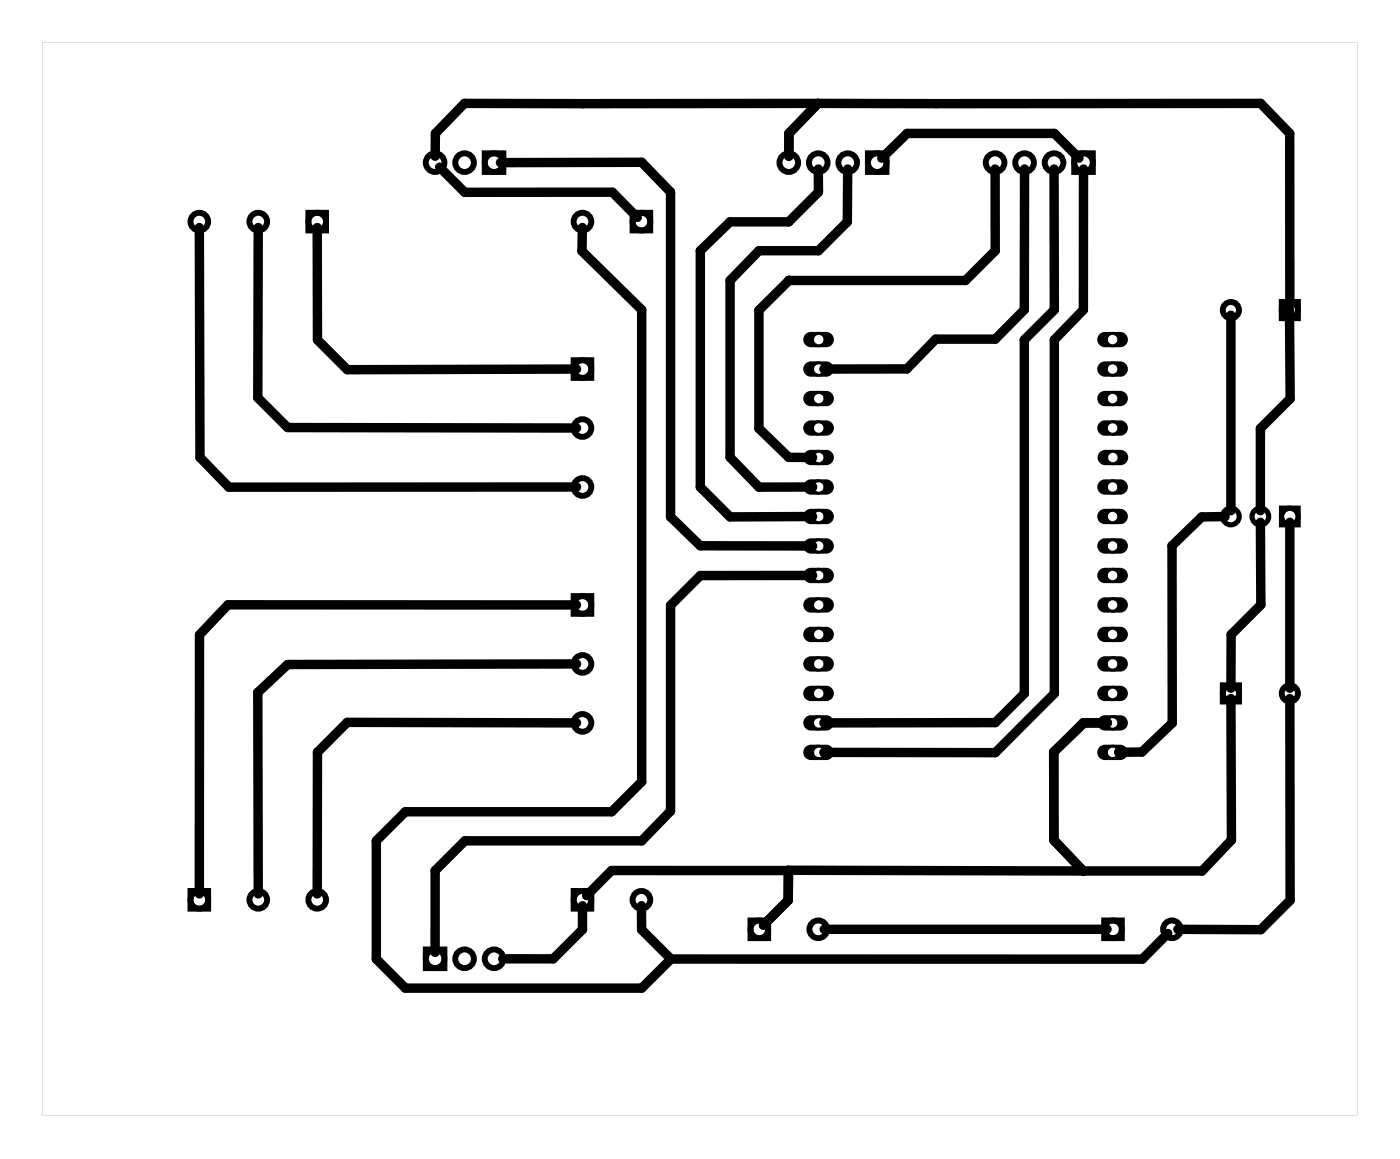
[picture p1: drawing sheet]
<svg xmlns="http://www.w3.org/2000/svg" width="121mm" height="100mm" viewBox="0 0 121 100" stroke-linecap="round" stroke-linejoin="round" font-family="sans-serif">
<g fill="#000">
<path d="M3.6 3.6v92.5h113.4v-92.5zM3.6 3.6h113.4v92.5h-113.4z"/>
<path d="M69.4 36.4a.66 .66 0 0 0-.1 .7 .66 .66 0 0 0 .6 .4h1.3a.66 .66 0 0 0 .7-.6 .66 .66 0 0 0-.7-.7h-1.3zM70.2 36.9a.41 .41 0 0 1 .8 0 .41 .41 0 0 1-.8 0z"/>
<path d="M69.4 31.3a.66 .66 0 0 0-.1 .7 .66 .66 0 0 0 .6 .5h1.3a.66 .66 0 0 0 .7-.7 .66 .66 0 0 0-.7-.7h-1.3zM70.2 31.8a.41 .41 0 0 1 .8 0 .41 .41 0 0 1-.8 0z"/>
<path d="M69.4 38.9a.66 .66 0 0 0-.1 .8 .66 .66 0 0 0 .6 .4h1.3a.66 .66 0 0 0 .7-.7 .66 .66 0 0 0-.7-.6h-1.3zM70.2 39.4a.41 .41 0 0 1 .8 0 .41 .41 0 0 1-.8 0z"/>
<path d="M69.4 33.9a.66 .66 0 0 0-.1 .7 .66 .66 0 0 0 .6 .4h1.3a.66 .66 0 0 0 .7-.7 .66 .66 0 0 0-.7-.6h-1.3zM70.2 34.3a.41 .41 0 0 1 .8 0 .41 .41 0 0 1-.8 0z"/>
<path d="M69.4 28.8a.66 .66 0 0 0-.1 .7 .66 .66 0 0 0 .6 .4h1.3a.66 .66 0 0 0 .7-.6 .66 .66 0 0 0-.7-.7h-1.3zM70.2 29.3a.41 .41 0 0 1 .8 0 .41 .41 0 0 1-.8 0z"/>
<path d="M94.8 28.8a.66 .66 0 0 0-.2 .7 .66 .66 0 0 0 .6 .4h1.3a.66 .66 0 0 0 .7-.6 .66 .66 0 0 0-.7-.7h-1.3zM95.5 29.3a.41 .41 0 0 1 .8 0 .41 .41 0 0 1-.8 0z"/>
<path d="M94.8 31.3a.66 .66 0 0 0-.2 .7 .66 .66 0 0 0 .6 .5h1.3a.66 .66 0 0 0 .7-.7 .66 .66 0 0 0-.7-.7h-1.3zM95.5 31.8a.41 .41 0 0 1 .8 0 .41 .41 0 0 1-.8 0z"/>
<path d="M94.8 33.9a.66 .66 0 0 0-.2 .7 .66 .66 0 0 0 .6 .4h1.3a.66 .66 0 0 0 .7-.7 .66 .66 0 0 0-.7-.6h-1.3zM95.5 34.3a.41 .41 0 0 1 .8 0 .41 .41 0 0 1-.8 0z"/>
<path d="M94.8 36.4a.66 .66 0 0 0-.2 .7 .66 .66 0 0 0 .6 .4h1.3a.66 .66 0 0 0 .7-.6 .66 .66 0 0 0-.7-.7h-1.3zM95.5 36.9a.41 .41 0 0 1 .8 0 .41 .41 0 0 1-.8 0z"/>
<path d="M94.8 38.9a.66 .66 0 0 0-.2 .8 .66 .66 0 0 0 .6 .4h1.4a.66 .66 0 0 0 .6-.7 .66 .66 0 0 0-.6-.6h-1.4zM95.5 39.4a.41 .41 0 0 1 .8 0 .41 .41 0 0 1-.8 0z"/>
<path d="M69.4 59.3a.66 .66 0 0 0-.1 .7 .66 .66 0 0 0 .6 .4h1.3a.66 .66 0 0 0 .7-.7 .66 .66 0 0 0-.7-.6h-1.3zM70.2 59.7a.41 .41 0 0 1 .8 0 .41 .41 0 0 1-.8 0z"/>
<path d="M69.4 54.2a.66 .66 0 0 0-.1 .7 .66 .66 0 0 0 .6 .4h1.3a.66 .66 0 0 0 .7-.6 .66 .66 0 0 0-.7-.7h-1.3zM70.2 54.7a.41 .41 0 0 1 .8 0 .41 .41 0 0 1-.8 0z"/>
<path d="M69.4 46.6a.66 .66 0 0 0-.1 .7 .66 .66 0 0 0 .6 .4h1.3a.66 .66 0 0 0 .7-.7 .66 .66 0 0 0-.7-.6h-1.3zM70.2 47a.41 .41 0 0 1 .8 0 .41 .41 0 0 1-.8 0z"/>
<path d="M69.4 56.7a.66 .66 0 0 0-.1 .7 .66 .66 0 0 0 .6 .5h1.3a.66 .66 0 0 0 .7-.7 .66 .66 0 0 0-.7-.7h-1.3zM70.2 57.2a.41 .41 0 0 1 .8 0 .41 .41 0 0 1-.8 0z"/>
<path d="M69.4 51.6a.66 .66 0 0 0-.1 .8 .66 .66 0 0 0 .6 .4h1.3a.66 .66 0 0 0 .7-.7 .66 .66 0 0 0-.7-.6h-1.3zM70.2 52.1a.41 .41 0 0 1 .8 0 .41 .41 0 0 1-.8 0z"/>
<path d="M69.4 49.1a.66 .66 0 0 0-.1 .7 .66 .66 0 0 0 .6 .4h1.3a.66 .66 0 0 0 .7-.6 .66 .66 0 0 0-.7-.7h-1.3zM70.2 49.6a.41 .41 0 0 1 .8 0 .41 .41 0 0 1-.8 0z"/>
<path d="M69.4 44a.66 .66 0 0 0-.1 .7 .66 .66 0 0 0 .6 .5h1.3a.66 .66 0 0 0 .7-.7 .66 .66 0 0 0-.7-.7h-1.3zM70.2 44.5a.41 .41 0 0 1 .8 0 .41 .41 0 0 1-.8 0z"/>
<path d="M69.4 41.5a.66 .66 0 0 0-.1 .7 .66 .66 0 0 0 .6 .4h1.3a.66 .66 0 0 0 .7-.6 .66 .66 0 0 0-.7-.7h-1.3zM70.2 42a.41 .41 0 0 1 .8 0 .41 .41 0 0 1-.8 0z"/>
<path d="M94.8 41.5a.66 .66 0 0 0-.2 .7 .66 .66 0 0 0 .6 .4h1.3a.66 .66 0 0 0 .7-.6 .66 .66 0 0 0-.7-.7h-1.3zM95.5 42a.41 .41 0 0 1 .8 0 .41 .41 0 0 1-.8 0z"/>
<path d="M94.8 44a.66 .66 0 0 0-.2 .7 .66 .66 0 0 0 .6 .5h1.3a.66 .66 0 0 0 .7-.7 .66 .66 0 0 0-.7-.7h-1.3zM95.5 44.5a.41 .41 0 0 1 .8 0 .41 .41 0 0 1-.8 0z"/>
<path d="M94.8 46.6a.66 .66 0 0 0-.2 .7 .66 .66 0 0 0 .6 .4h1.3a.66 .66 0 0 0 .7-.7 .66 .66 0 0 0-.7-.6h-1.3zM95.5 47a.41 .41 0 0 1 .8 0 .41 .41 0 0 1-.8 0z"/>
<path d="M94.8 49.1a.66 .66 0 0 0-.2 .7 .66 .66 0 0 0 .6 .4h1.3a.66 .66 0 0 0 .7-.6 .66 .66 0 0 0-.7-.7h-1.3zM95.5 49.6a.41 .41 0 0 1 .8 0 .41 .41 0 0 1-.8 0z"/>
<path d="M94.8 51.6a.66 .66 0 0 0-.2 .8 .66 .66 0 0 0 .6 .4h1.3a.66 .66 0 0 0 .7-.7 .66 .66 0 0 0-.7-.6h-1.3zM95.5 52.1a.41 .41 0 0 1 .8 0 .41 .41 0 0 1-.8 0z"/>
<path d="M94.8 54.2a.66 .66 0 0 0-.2 .7 .66 .66 0 0 0 .6 .4h1.3a.66 .66 0 0 0 .7-.6 .66 .66 0 0 0-.7-.7h-1.3zM95.5 54.7a.41 .41 0 0 1 .8 0 .41 .41 0 0 1-.8 0z"/>
<path d="M94.8 56.7a.66 .66 0 0 0-.2 .7 .66 .66 0 0 0 .6 .5h1.3a.66 .66 0 0 0 .7-.7 .66 .66 0 0 0-.7-.7h-1.3zM95.5 57.2a.41 .41 0 0 1 .8 0 .41 .41 0 0 1-.8 0z"/>
<path d="M94.8 59.3a.66 .66 0 0 0-.2 .7 .66 .66 0 0 0 .6 .4h1.3a.66 .66 0 0 0 .7-.7 .66 .66 0 0 0-.7-.6h-1.3zM95.5 59.7a.41 .41 0 0 1 .8 0 .41 .41 0 0 1-.8 0z"/>
<path d="M110.2 43.6v1.8h1.9v-1.8zM110.7 44.5a.5 .5 0 0 1 1 0 .5 .5 0 0 1-1 0z"/>
<path d="M69.4 61.8a.66 .66 0 0 0-.1 .7 .66 .66 0 0 0 .6 .4h1.3a.66 .66 0 0 0 .7-.6 .66 .66 0 0 0-.7-.7h-1.3zM70.2 62.3a.41 .41 0 0 1 .8 0 .41 .41 0 0 1-.8 0z"/>
<path d="M69.4 64.3a.66 .66 0 0 0-.1 .8 .66 .66 0 0 0 .6 .4h1.3a.66 .66 0 0 0 .7-.7 .66 .66 0 0 0-.7-.6h-1.3zM70.2 64.8a.41 .41 0 0 1 .8 0 .41 .41 0 0 1-.8 0z"/>
<path d="M94.8 61.8a.66 .66 0 0 0-.2 .7 .66 .66 0 0 0 .6 .4h1.3a.66 .66 0 0 0 .7-.6 .66 .66 0 0 0-.7-.7h-1.3zM95.5 62.3a.41 .41 0 0 1 .8 0 .41 .41 0 0 1-.8 0z"/>
<path d="M94.8 64.3a.66 .66 0 0 0-.2 .8 .66 .66 0 0 0 .6 .4h1.3a.66 .66 0 0 0 .7-.7 .66 .66 0 0 0-.7-.6h-1.3zM95.5 64.8a.41 .41 0 0 1 .8 0 .41 .41 0 0 1-.8 0z"/>
<circle cx="111.1" cy="26.7" r=".41"/>
</g>
<g fill="none" stroke="#000" stroke-width=".51">
<path d="M26.6 18.3h1.5v1.6h-1.5zM41.8 13.2h1.6v1.6h-1.6zM54.5 18.3h1.5v1.6h-1.5zM74.8 13.2h1.6v1.6h-1.6zM92.6 13.2h1.6v1.6h-1.6zM49.4 31h1.6v1.6h-1.6zM110.5 26h1.4v1.4h-1.4zM49.4 51.3h1.6v1.6h-1.6zM105.4 59h1.4v1.4h-1.4zM16.4 76.7h1.5v1.6h-1.5zM49.4 76.7h1.6v1.6h-1.6zM64.7 79.3h1.5v1.5h-1.5z"/>
<path d="M95.2 79.3h1.5v1.5h-1.5zM36.7 81.8h1.6v1.6h-1.6z"/>
<circle cx="17.2" cy="19.1" r=".76"/>
<circle cx="22.3" cy="19.1" r=".76"/>
<circle cx="27.3" cy="19.1" r=".76"/>
<circle cx="37.5" cy="14" r=".8"/>
<circle cx="40" cy="14" r=".8"/>
<circle cx="42.6" cy="14" r=".8"/>
<circle cx="50.2" cy="19.1" r=".76"/>
<circle cx="55.3" cy="19.1" r=".76"/>
<circle cx="68" cy="14" r=".8"/>
<circle cx="70.5" cy="14" r=".8"/>
<circle cx="73.1" cy="14" r=".8"/>
<circle cx="75.6" cy="14" r=".8"/>
<circle cx="85.8" cy="14" r=".8"/>
<circle cx="88.3" cy="14" r=".8"/>
<circle cx="90.8" cy="14" r=".8"/>
<circle cx="93.4" cy="14" r=".8"/>
<circle cx="50.2" cy="31.8" r=".76"/>
<circle cx="50.2" cy="36.9" r=".76"/>
<circle cx="106.1" cy="26.7" r=".7"/>
<circle cx="111.2" cy="26.7" r=".7"/>
<circle cx="50.2" cy="52.1" r=".76"/>
<circle cx="50.2" cy="57.2" r=".76"/>
<circle cx="50.2" cy="42" r=".76"/>
<circle cx="106.1" cy="59.7" r=".7"/>
<circle cx="111.2" cy="59.7" r=".7"/>
<circle cx="17.2" cy="77.5" r=".76"/>
<circle cx="22.3" cy="77.5" r=".76"/>
<circle cx="27.3" cy="77.5" r=".76"/>
<circle cx="50.2" cy="77.5" r=".76"/>
<circle cx="50.2" cy="62.3" r=".76"/>
<circle cx="55.3" cy="77.5" r=".76"/>
<circle cx="37.5" cy="82.6" r=".8"/>
<circle cx="40" cy="82.6" r=".8"/>
<circle cx="42.6" cy="82.6" r=".8"/>
<circle cx="65.4" cy="80.1" r=".76"/>
<circle cx="70.5" cy="80.1" r=".76"/>
<circle cx="95.9" cy="80.1" r=".76"/>
<circle cx="101" cy="80.1" r=".76"/>
</g>
<g fill="none" stroke="#000" stroke-width=".44">
<circle cx="106.1" cy="44.5" r=".72"/>
<circle cx="108.6" cy="44.5" r=".72"/>
<circle cx="111.2" cy="44.5" r=".72"/>
</g>
<g fill="none" stroke="#000" stroke-width=".18">
<circle cx="70.5" cy="36.9" r=".57"/>
<circle cx="70.5" cy="34.3" r=".57"/>
<circle cx="70.5" cy="31.8" r=".57"/>
<circle cx="70.5" cy="39.4" r=".57"/>
<circle cx="70.5" cy="29.3" r=".57"/>
<circle cx="95.9" cy="31.8" r=".57"/>
<circle cx="95.9" cy="34.3" r=".57"/>
<circle cx="95.9" cy="36.9" r=".57"/>
<circle cx="95.9" cy="39.4" r=".57"/>
<circle cx="95.9" cy="29.3" r=".57"/>
<circle cx="70.5" cy="57.2" r=".57"/>
<circle cx="70.5" cy="44.5" r=".57"/>
<circle cx="70.5" cy="54.7" r=".57"/>
<circle cx="70.5" cy="52.1" r=".57"/>
<circle cx="70.5" cy="42" r=".57"/>
<circle cx="70.5" cy="47" r=".57"/>
<circle cx="70.5" cy="49.6" r=".57"/>
<circle cx="70.5" cy="59.7" r=".57"/>
<circle cx="95.9" cy="59.7" r=".57"/>
<circle cx="95.9" cy="44.5" r=".57"/>
<circle cx="95.9" cy="42" r=".57"/>
<circle cx="95.9" cy="52.1" r=".57"/>
<circle cx="95.9" cy="57.2" r=".57"/>
<circle cx="95.9" cy="54.7" r=".57"/>
<circle cx="95.9" cy="47" r=".57"/>
<circle cx="95.9" cy="49.6" r=".57"/>
<circle cx="70.5" cy="62.3" r=".57"/>
<circle cx="70.5" cy="64.8" r=".57"/>
<circle cx="95.9" cy="62.3" r=".57"/>
<circle cx="95.9" cy="64.8" r=".57"/>
</g>
<g fill="none" stroke="#000" stroke-width=".81">
<path d="M17.2 19.6v19.8l2.5 2.6h30M22.3 19.6l-.1 14.7 2.6 2.5 24.9 .1M27.3 19.6l.1 9.7 2.5 2.5h19.8M37.9 14.4l2.1 2.2h12.8l2.1 2.1M43.1 14h12.2l2.5 2.5v28l2.6 2.5h9.6M50.2 19.6v2l5.1 5.1v40.6l-2.6 2.6h-17.8l-2.5 2.5v10.2l2.5 2.5h20.4l2.5-2.5M70.5 8.9h38.1l2.5 2.6 .1 14.8M70.5 8.9l-2.5 2.6v2M70.5 8.9h-30.5l-2.5 2.6v2M70.5 14.6v1.9l-2.5 2.6h-5.1l-2.5 2.5v20.4l2.5 2.5h7.1M73.1 14.6l-.1 4.5-2.5 2.5h-5.1l-2.5 2.6v15.2l2.5 2.6h4.6M85.8 14.6v7l-2.6 2.6-15.2-.1-2.6 2.6v10.2l2.6 2.5h2"/>
<path d="M88.3 14.6v12.1l-2.5 2.5h-5.2l-2.4 2.6h-7.2M90.8 14.6l.1 12.1-2.6 2.6v30.4l-2.5 2.5-14.8 .1M93 13.6l-2.1-2.1h-12.7l-2.2 2.1M93.4 14.6v12.1l-2.5 2.6v30.4l-5.1 5.1h-14.8M106.1 27.2v16.8M111.1 26.7l.1 7.6-2.6 2.6v7.1M49.7 57.2h-24.9l-2.6 2.5 .1 17.3M49.7 52.1h-30.1l-2.4 2.6v22.3M70 49.6h-9.6l-2.6 2.5v17.8l-2.5 2.5h-15.2l-2.6 2.6v7M105.6 44.5h-2l-2.6 2.5v15.3l-2.6 2.5h-2M108.6 45l.1 7.1-2.6 2.6v4.6M111.2 45v14.3"/>
<path d="M49.7 62.3l-19.8-.1-2.5 2.6-.1 12.2M50.2 78v2.1l-2.5 2.5h-4.4M50.6 77.1l2.1-2.1h15.3l-.1 2.6M55.3 78v2.1l2.5 2.5M67.9 77.6l-2.1 2.1M90.8 64.8l2.5-2.5h2.1h-2zM90.8 64.8v7.6l2.5 2.6M93.4 75h-25.5v2.6M106.1 60.2v12.2l-2.5 2.6h-10.3M111.2 60.2v17.4l-2.5 2.5h-7.2M71 80.1h24.4M100.6 80.4l-2.2 2.2h-40.6"/>
</g>
</svg>
